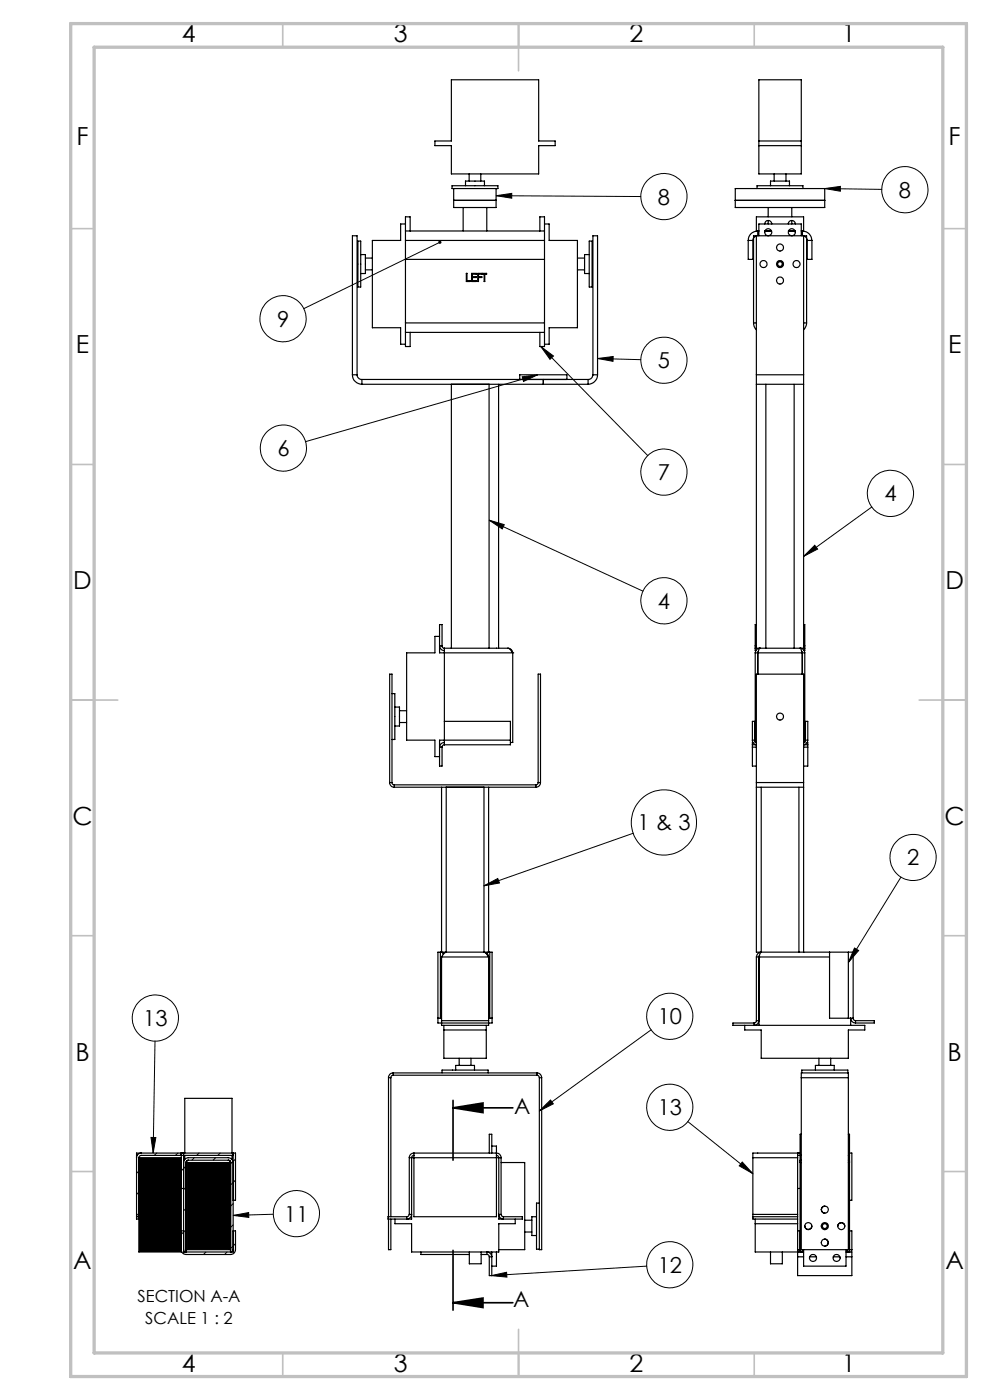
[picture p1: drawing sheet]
<svg xmlns="http://www.w3.org/2000/svg" width="210mm" height="297mm" viewBox="0 0 210 297" stroke-linecap="round" stroke-linejoin="round" font-family="sans-serif">
<defs><g id="words">
<g font-size="5.3">
<text x="38.5" y="9">4</text>
<text x="83.5" y="9">3</text>
<text x="133.6" y="9">2</text>
<text x="178.6" y="9">1</text>
<text x="16.2" y="30.7">F</text>
<text x="201.2" y="30.7">F</text>
<text x="16.1" y="75">E</text>
<text x="201.1" y="75">E</text>
<text x="15.5" y="125">D</text>
<text x="200.5" y="125">D</text>
<text x="15.4" y="175">C</text>
<text x="200.4" y="175">C</text>
<text x="16" y="225">B</text>
<text x="201" y="225">B</text>
<text x="15.5" y="269.2">A</text>
<text x="200.5" y="269.2">A</text>
<text x="38.5" y="291">4</text>
<text x="83.5" y="291">3</text>
<text x="133.6" y="291">2</text>
<text x="178.6" y="291">1</text>
</g>
<g font-size="4.7">
<text x="190.7" y="41.9">8</text>
<text x="139.6" y="43.4">8</text>
<text x="58.8" y="69.3">9</text>
<text x="139.6" y="78.1">5</text>
<text x="58.8" y="96.8">6</text>
<text x="139.6" y="101.9">7</text>
<text x="187.6" y="106.4">4</text>
<text x="139.6" y="129.1">4</text>
<text x="135.2" y="176.2">1 &amp; 3</text>
<text x="192.4" y="183.6">2</text>
<text x="30.4" y="217.7">13</text>
<text x="139.5" y="217.3">10</text>
<text x="109" y="236.3">A</text>
<text x="139.5" y="236.6">13</text>
<text x="60.3" y="259.2">11</text>
<text x="139.5" y="270">12</text>
<text x="108.8" y="277.3">A</text>
</g>
<g font-size="3.5">
<text x="29.2" y="276.3">SECTION A-A</text>
<text x="30.8" y="280.8">SCALE 1 : 2</text>
</g>
</g></defs>
<g fill="none" stroke="#000" stroke-width=".21">
<path d="M93.3 51.4l-28.8 14.1M105.2 41.5l3.3-.5v1zM105.2 41.5l30.7 .2M174.9 40l3.4-.5v1.1zM174.9 40l12.1 .2M110.8 79.9l3.3-.4-3 1.4zM114.1 79.5l-49.3 14.2M114.7 73.5l2.7 2-.7 .7zM114.7 73.5l22.7 23.2M126.8 76.1l3.3-.5-.1 1.1zM126.8 76.1l9.1 .2M103.8 110.3l3.2 1-.5 .9z"/>
<path d="M103.8 110.3l32.6 15.1M170.5 118l2.3-2.3 .6 .8zM184.9 107.6l-14.4 10.4M134.3 176.8l-31.6 11.1M102.7 187.9l2.9-1.5 .3 .9zM191.1 186.1l-11.1 18.1M138.1 218.5l-23.7 17.2M181.3 201.1l.8 .5-2.1 2.6zM32.9 220.9l-.4 23.7M114.4 235.7l2.4-2.3 .6 .8zM145.9 237.9l13.8 11.1M29.5 257.4l-.5 .5"/>
<path d="M29.5 248.4l-.5 .5M29.5 252.9l-.5 .5M32 241.3h1.1l-.6 3.3zM33.2 244.6l-.5 .5M37.7 244.6l-.5 .5M39.4 247.4l-.9 1M39.4 251.9l-.5 .5M39.4 256.4l-.5 .5M41.2 245.6l-.5 .5M42.2 244.6l-.5 .5M45.7 245.6l-.5 .5M46.7 244.6l-.5 .5"/>
<path d="M49.4 246.4l-.5 .5M49.5 255.3l-.6 .6M49.5 259.9l-.6 .4M49.5 257.8l3.2-.6 .1 1.1zM50 245.9l-.5 .5M50 250.4l-1.1 1M58 257.6l-8.5 .2M157.4 246.5l2.3 2.5-2.9-1.7zM39.4 260.9l-.9 1M39.4 265.4l-.5 .5M43.7 265.6l-.5 .5M48.2 265.6l-.5 .5"/>
<path d="M50 263.8l-1.1 1M104.2 270.6l3.3-.7v1zM137.2 268.6l-33 2"/>
<circle cx="140.8" cy="41.7" r="4.9"/>
<circle cx="191.9" cy="40.2" r="4.9"/>
<circle cx="60" cy="67.6" r="4.9"/>
<circle cx="140.8" cy="76.4" r="4.9"/>
<circle cx="60.1" cy="95.1" r="4.9"/>
<circle cx="140.8" cy="100.2" r="4.9"/>
<circle cx="188.9" cy="104.7" r="4.9"/>
<circle cx="140.8" cy="127.4" r="4.9"/>
<circle cx="140.9" cy="174.5" r="6.9"/>
<circle cx="193.7" cy="181.9" r="4.9"/>
<circle cx="32.9" cy="216" r="4.9"/>
<circle cx="142.1" cy="215.6" r="4.9"/>
<circle cx="142.1" cy="234.9" r="4.9"/>
<circle cx="62.9" cy="257.5" r="4.9"/>
<circle cx="142.1" cy="268.3" r="4.9"/>
</g>
<path d="M96.1 235h12.7M96.1 233.4v12.7M96.1 235l6.3-1v2zM96.1 265.3v12.7M96.1 276.4h12.7M96.1 276.4l6.3-1v2z" fill="none" stroke="#000" stroke-width=".35"/>
<g fill="none" stroke="#c0c0c0" stroke-width=".35">
<path d="M60 5v5M110 5v10M160 5v5M15 48.5h5M200 48.5h5M15 98.5h5M200 98.5h5M15 148.5h10M195 148.5h10M15 198.5h5M200 198.5h5M15 248.5h5"/>
<path d="M200 248.5h5M60 287v5M110 282v10M160 287v5"/>
</g>
<path d="M15 5h190v287h-190zM20 10h180v277h-180z" fill="none" stroke="#c0c0c0" stroke-width=".7"/>
<g fill="#000">
<path d="M102.7 187.9l2.9-1.5 .3 .9zM114.7 73.5l2.7 2-.7 .7zM105.2 41.5l3.3-.5v1zM114.4 235.7l2.4-2.3 .6 .8zM104.2 270.6l3.3-.7v1zM93 51.2a.34 .34 0 0 0 .3 .5 .34 .34 0 0 0 .3-.4l-.3 .1 .3-.1a.35 .35 0 0 0-.6-.1zM103.8 110.3l3.2 1-.5 .9zM126.8 76.1l3.3-.5-.1 1.1zM110.8 79.9l3.3-.4-3 1.4zM181.3 201.1l.8 .5-2.1 2.6zM174.9 40l3.4-.5v1.1zM170.5 118l2.3-2.3 .6 .8zM157.4 246.5l2.3 2.5-2.9-1.7zM49.5 257.8l3.2-.6 .1 1.1zM32 241.3h1.1l-.6 3.3z"/>
<path d="M96.1 235l6.3-1v2zM96.1 276.4l6.3-1v2z"/>
</g>
<g fill="none" stroke="#000" stroke-width=".25">
<path d="M95.7 16.9h18.6v13h3.5v1h-3.5v6h-18.6v-6h-3.4v-1h3.4zM161 16.9h9v20h-9zM98.7 39.4v-1h4.1v1M99.5 36.9v1.5M102 36.9v1.5M161 30.9h9M161 29.9h9M163.4 39.4v-1h4.1v1M164.2 36.9v1.5M166.7 36.9v1.5M75.9 51.1h.6v9.8h-.6zM76.5 54h1v4h-1"/>
<path d="M77.5 57.3h1.5M77.5 54.7h1.5M86 49v2M86 49v-3h1v3M86 51v17.5M86 47.5h-1v3.5h-6v18.5h6v3.5h1M86 51h29.5M86 55h29.5M86 49h29.5M96.2 40h-.3v-.6h9.7v.6h-.4M96.2 40v4h9v-4M96.2 40h9"/>
<path d="M96.2 42.5h9M98.2 44v5M98.9 58h.2v1.5h.6v.2h-.8zM100 58h1v.2h-.8v.5h.8v.2h-.8v.6h.8v.2h-1zM101.4 58h.8v.2h-.7v.5h.7v.2h-.7v.8h-.1zM102.3 58h.9v.2h-.4v1.5h-.1v-1.5h-.4zM103.3 44v5M114.5 49v-3h1v3M115.5 49v2M115.5 51v17.5M115.5 47.5h1v3.5h6v18.5h-6v3.5h-1M122.5 57.3h1.5"/>
<path d="M122.5 54.7h1.5M125 51.1h.6v9.8h-.6zM125 54h-1v4h1M156 40h18.9v4h-18.9zM156 42.5h18.9M158.7 51h1M158.7 51v4h1v-4M160.4 50.1l-.4 .2-.3 .7M160.4 50v29.5M160.6 40v-.6h9.7v.6M160.7 50v-1a1.99 1.99 0 0 0-2 2M161 50v-2.5h9v2.5"/>
<path d="M161 49h-.6v-3h10.1v3h-.5M162.2 47.5a.76 .76 0 0 1 .8-.7 .76 .76 0 0 1 .7 .7M162.2 49h1.5M162.9 44v2M162.9 46.8v.7M167.2 47.5a.74 .74 0 0 1 .8-.7 .74 .74 0 0 1 .7 .7M167.3 49h1.4M168 44v2M168 46.8v.7M170.2 50v-1a2.05 2.05 0 0 1 2 2M170.5 50.1l.4 .2 .3 .7M170.5 50v29.5"/>
<path d="M171.2 51h1M171.2 51v4h1v-4M74.8 79.5a2.05 2.05 0 0 0 2 2M74.8 79.5h.9M74.8 79.5v-29.5h.9v29.5M75.7 79.5a1.02 1.02 0 0 0 1.1 1M86 68.5v5h1v-3M86 68.5h29.5M86 70.5h29.5M115.5 68.5v5h-1v-3M125.8 79.5a1.02 1.02 0 0 1-1.1 1M125.8 79.5h1"/>
<path d="M125.8 79.5v-29.5h1v29.5M126.8 79.5a2.05 2.05 0 0 1-2.1 2M159.8 68.5l.2 .8 .4 .7M159.8 68.5h.6M159.8 68.5v-18.5h11.3v18.5M160.4 79.5v2M160.4 79.5h10.1M170.5 79.5v2M170.5 68.5h.6M171.1 68.5l-.2 .8-.4 .7M76.8 80.5h47.9M76.8 81.5h47.9"/>
<path d="M76.8 80.5v1M95.7 81.5v56M103.8 81.5v56M105.8 81.5v56M110.2 80.5v-1h10.1v1M115.3 80.5v1M124.7 80.5v1M160.4 81.5h10.1M160.4 81.5v56M162.5 81.5v56M168.5 81.5v56M170.5 81.5v56"/>
<path d="M93.2 135h-.9v3.5h-6v18.5h6v3.5h.9M93.8 137h-.6a1.02 1.02 0 0 0 1.1 1M93.8 137l.1 .4 .4 .1M93.8 137v-4.5h-.6v6h15.6M94.3 138v19.5M94.3 137.5v.5M94.3 137.5h9.5M103.8 137.5h3.9M107.7 137.5l.5 .3 .6 .7M107.7 137.5a1.02 1.02 0 0 1 1.1 1M108.8 138.5h.1M108.8 138.5v19h-.5"/>
<path d="M160.2 137v.5M160.2 138.5h9.9M160.2 137.5h.2M160.2 138.5v19h.2M160.2 137h.2M160.2 137.5v.5h.1M160.4 137.5h.8M160.4 132.5h-.2v4.5M160.7 138.5v4.5M160.9 138.2l-.2 .3M161.2 137.5a1.02 1.02 0 0 0-1 1M161.2 137.5l-.4 1"/>
<path d="M161.2 137.5h8.5M169.7 137.5h.8M169.7 137.5a1.03 1.03 0 0 1 1 1M169.7 137.5l.4 1M170.1 138.2l.1 .3M170.1 138.5v4.5M170.2 138.5h.5M170.2 138.5v4.5M170.5 137.5h.2M170.5 132.5h.2v4.5M170.5 137h.2M170.7 137v.5"/>
<path d="M170.7 138.5v19h-.2M170.7 137.5v.5h-.1M83.1 147.1h.6v9.8h-.6M83.7 150h1v4h-1M84.7 150.8h1.6M84.7 153.3h1.6M94.3 158l-.4 .1-.1 .4M94.3 157.5a1.02 1.02 0 0 0-1.1 1h.6M94.3 157.5v.5M94.3 153h14v4M108.3 157v1h-14M108.3 157h-15.1v5.5h.6v-4"/>
<path d="M159.6 157a.98 .98 0 0 0 .8 1h-.8M159.6 158v.5M159.6 157v-4h.5v4M159.6 157h.5M159.6 158.5v4h.8M159.6 158.5h.8M159.7 157.5l-.1 .5M160.1 157l.1 .3M170.5 158.5h.8M170.9 157l-.2 .3M170.9 157v-4h.4v4M170.9 157h.4"/>
<path d="M171.2 157.5h.1v.5M171.3 157a1.05 1.05 0 0 1-.8 1h.8M171.3 158v.5M171.3 158.5v4h-.8M82.7 166a.96 .96 0 0 0 .9 1M82.7 166v-23h.4v23M82.7 166h.4M83.1 166l.3 .4 .2 .1M83.6 166.5v.5M83.6 167h30.1M83.6 166.5h30.1M93.7 167v35"/>
<path d="M94.7 167v35M102.7 167v35M103.6 167v35M113.7 166.5v.5M114.2 166l-.2 .4-.3 .1M114.2 166v-23h.5v23M114.2 166h.5M114.7 166a.96 .96 0 0 1-1 1M160.4 166v1M160.4 167v35h1.1M160.4 166v-23h10.1v23M160.4 166h10.1"/>
<path d="M160.4 167h10.1M161.5 167v35M169.5 167v35M170.5 166v1M170.5 167v35M92.9 216v1h11.5v-1M92.9 216h.5M93.4 216h.3M93.4 202h.3M93.4 202h-.5v14M93.4 202v14M93.7 202h1"/>
<path d="M93.7 216.5v1h9.9v-1M93.7 203v13.5M93.7 216.5h9.9M93.7 203h9.9M93.9 202v.3M94.2 218.5h9M94.2 217.5v7h9v-7M94.7 202l-.5 .3-.5 .7M94.7 202h8M102.7 202h.9M102.7 202a1.59 1.59 0 0 1 .9 1M102.7 202a1.02 1.02 0 0 1 .9 1"/>
<path d="M103.4 202v.6M103.6 216h.3M103.6 202h.3M103.6 203v13.5M103.9 202h.5v14M103.9 216h.5M103.9 202v14M159.9 217h-4.4v.5h27.9v1h-3.4v6h-18.5v-6h-3.5v-1M160.4 216.5l-.1 .4-.4 .1M160.4 216.5h.6M160.4 203h15.6M160.4 203v13.5"/>
<path d="M161 216.5a1.02 1.02 0 0 1-1.1 1v-.5M161 203h.1M161 203v14.5M161.1 202.7l-.1 .3v13.5M161.5 202a1.02 1.02 0 0 0-1.1 1M161.5 202l-.5 1M161.5 202h8M169.5 202h1M170.5 202h9.5M176 202v14h4M180 216h.4M180 202h1v14"/>
<path d="M180 202v14M180.4 216a1.09 1.09 0 0 0 1.1 1M180.4 216h.6M180.4 216v1.5M181 216v.3l.5 .2M181.5 216.5h4v.5h-4M181.5 216.5v.5M82.4 228.6h.5M82.4 228.6v29.5M82.9 228.6v29.5M83.4 228.1a.49 .49 0 0 0-.5 .5M83.4 227.6a.97 .97 0 0 0-1 1"/>
<path d="M83.4 228.1h30.5M83.4 227.6v.5M83.4 227.6h30.5M93.8 227.6v-.6h9.7v.6M96.7 227v-1h3.9v1M97.4 224.5v1.5M99.9 224.5v1.5M113.9 227.6a.97 .97 0 0 1 1 1M113.9 228.1a.49 .49 0 0 1 .5 .5M113.9 227.6v.5M114.4 228.6v36.5h.5v-36.5M114.4 228.6h.5"/>
<path d="M170 228.6v-1h10v1M170 228.6v36.5h10v-36.5M170 228.6h10M170.1 227.6v-.6h9.7v.6M173 227v-1h4v1M173.7 224.5v1.5M176.2 224.5v1.5M29 245.1v.5M29 258.1v.5h.5M29 258.1h.5M29 245.1v-.5h21v10h-.5M29 245.1h.1"/>
<path d="M29 245.6v12.5M29.5 245.6h9M30 244.6a1.02 1.02 0 0 0-1 1M38.5 244.6v21h-9v-20M38.5 252.1h.4M38.9 246.6a1.08 1.08 0 0 1 1-1h8.5a1.08 1.08 0 0 1 1.1 1M38.9 244.6v21h10.6v-21M39.2 244.6v-11.6h10v11.6M39.2 245.1v.9M39.4 246.6v19l-.2-.1-.3-.4M39.5 246.6h9.4M39.5 246.6h.1"/>
<path d="M39.6 246.3l-.1 .3M39.7 246.6v18.5h9v-18.5M39.9 246.1l-.3 .2-.2 .3M39.9 246.1l-.4 .5M39.9 246.1h8.5M48.4 246.1l.3 .1 .2 .3v19.1l.3-.1 .3-.4M48.4 246.1l.5 .5M48.8 246.3l.1 .3M48.9 246.6v19M48.9 246.6h.1M49.2 245.1v.9M49.5 245.1h-19.5l-.4 .1-.1 .4"/>
<path d="M82.4 258.6v6.5h.5v-6.5M83.8 258.6v1h3.5v6h18.5v-6h3.5v-1M86.8 257.6l-.2 .4-.3 .1M86.8 257.6h.5a1.02 1.02 0 0 1-1 1v-.5M86.8 245.6h19.5M86.8 245.6v12M87.8 245.1v13h17.5v-13M87.8 244.6h17.5a.96 .96 0 0 1 1 1M87.8 244.6a.96 .96 0 0 0-1 1M87.8 245.1l-.3 .1-.2 .3v13.1h-5v-.5h4M87.8 244.6v.5M103.8 244.6v-4h.5v4"/>
<path d="M104.3 243.1h1v2M105.3 245.1l.4 .1 .1 .3v13.1h5v-.5h-4M106.3 257.6l.1 .4 .4 .1M106.3 257.6h-.5a.96 .96 0 0 0 1 1v-.5M106.3 245.6v12M106.3 246.6h5v18.5h-5.5M111.3 258.9h1.5M113.8 258.1h-1v4h1M114.4 255.2h-.6v9.8h.6M159.7 257.6v.5M159.7 258.1h9.5M159.7 245.6h9.5"/>
<path d="M159.7 258.1v.5h9.5M159.7 257.6h9.5M159.7 245.6v12M160.2 259.6h9M160.2 258.6v7h10.3M169.2 257.6v.5M169.2 244.6v1M169.2 258.1v8.5M169.2 252.1h.5M169.2 245.1h.8M169.2 245.6v12M169.7 244.6h-10v1"/>
<path d="M169.7 246.1v19.5M169.7 246.1h.3M169.8 246.1l-.1 .5h.3M170 240.6h-.3v5.5M175 255.9a.74 .74 0 0 0-.8 .7 .74 .74 0 0 0 .8 .7M180 240.6h.2v4.5M180 245.1h.2M180 246.1h.2M180.1 246.1l.1 .5h-.2M180.2 245.1v1M180.2 244.6h.5v10h-.5M180.2 246.1v19.5"/>
<path d="M38.5 261.1h.4M39.4 265.1h.1M48.9 265.1h.1M49.5 261.1h.5v4a1.08 1.08 0 0 1-1.1 1h-9.5a1.02 1.02 0 0 1-.9-1M89.3 265.6v.5h10.3M99.6 265.6v2.5h2.5v-2.5M102.1 266.1h1.2M103.3 266.1l.3 .2 .2 .3M103.3 266.1v-.5a1.09 1.09 0 0 1 1 1h-.5M104.3 265.6v5h-.5v-4M105.3 265.6v3h-1M111.3 261.4h1.5"/>
<path d="M163.4 265.6v2.5h2.5v-2.5M169.2 266.6h1.3M169.2 266.6v4h11.5v-4M169.2 261.1h.5M170.2 265.1v.5l-.3-.1-.2-.4h-.5l.1 .5M170.5 265.1v3.5h9v-3.5M170.7 260.1a.76 .76 0 0 0 .8 .7 .76 .76 0 0 0 .7-.7M171.8 266.6h1.4M174.9 262.9a.76 .76 0 0 1 .7 .7 .76 .76 0 0 1-.7 .8M176.7 266.6h1.5M177.7 260.1a.76 .76 0 0 1 .8-.7 .76 .76 0 0 1 .7 .7M179.5 265.6h1.2v1"/>
<path d="M179.5 266.6h1.2M179.7 265.1v.5M179.7 265.1v.5l.3-.1 .2-.4h.5M180.2 261.1h.5v4M180.7 265.1l-.1 .5"/>
<circle cx="162" cy="56" r=".75"/>
<circle cx="162.9" cy="49.3" r=".74"/>
<circle cx="165.5" cy="56" r=".5"/>
<circle cx="165.5" cy="56" r=".75"/>
<circle cx="165.5" cy="59.5" r=".75"/>
<circle cx="165.5" cy="52.5" r=".75"/>
<circle cx="167.9" cy="49.3" r=".75"/>
<circle cx="169" cy="56" r=".75"/>
<circle cx="165.5" cy="152" r=".75"/>
<circle cx="175" cy="256.6" r=".75"/>
<circle cx="171.4" cy="260.1" r=".74"/>
<circle cx="172.4" cy="266.9" r=".75"/>
<circle cx="175" cy="260.1" r=".75"/>
<circle cx="175" cy="260.1" r=".51"/>
<circle cx="175" cy="263.6" r=".76"/>
<circle cx="177.5" cy="266.9" r=".76"/>
<circle cx="178.4" cy="260.1" r=".75"/>
</g>
<path d="M39.7 246.6v18.5h9v-18.5zM29.5 245.6v20h9v-20z" fill-rule="evenodd" fill="#000"/>
<use href="#words"/>
</svg>
